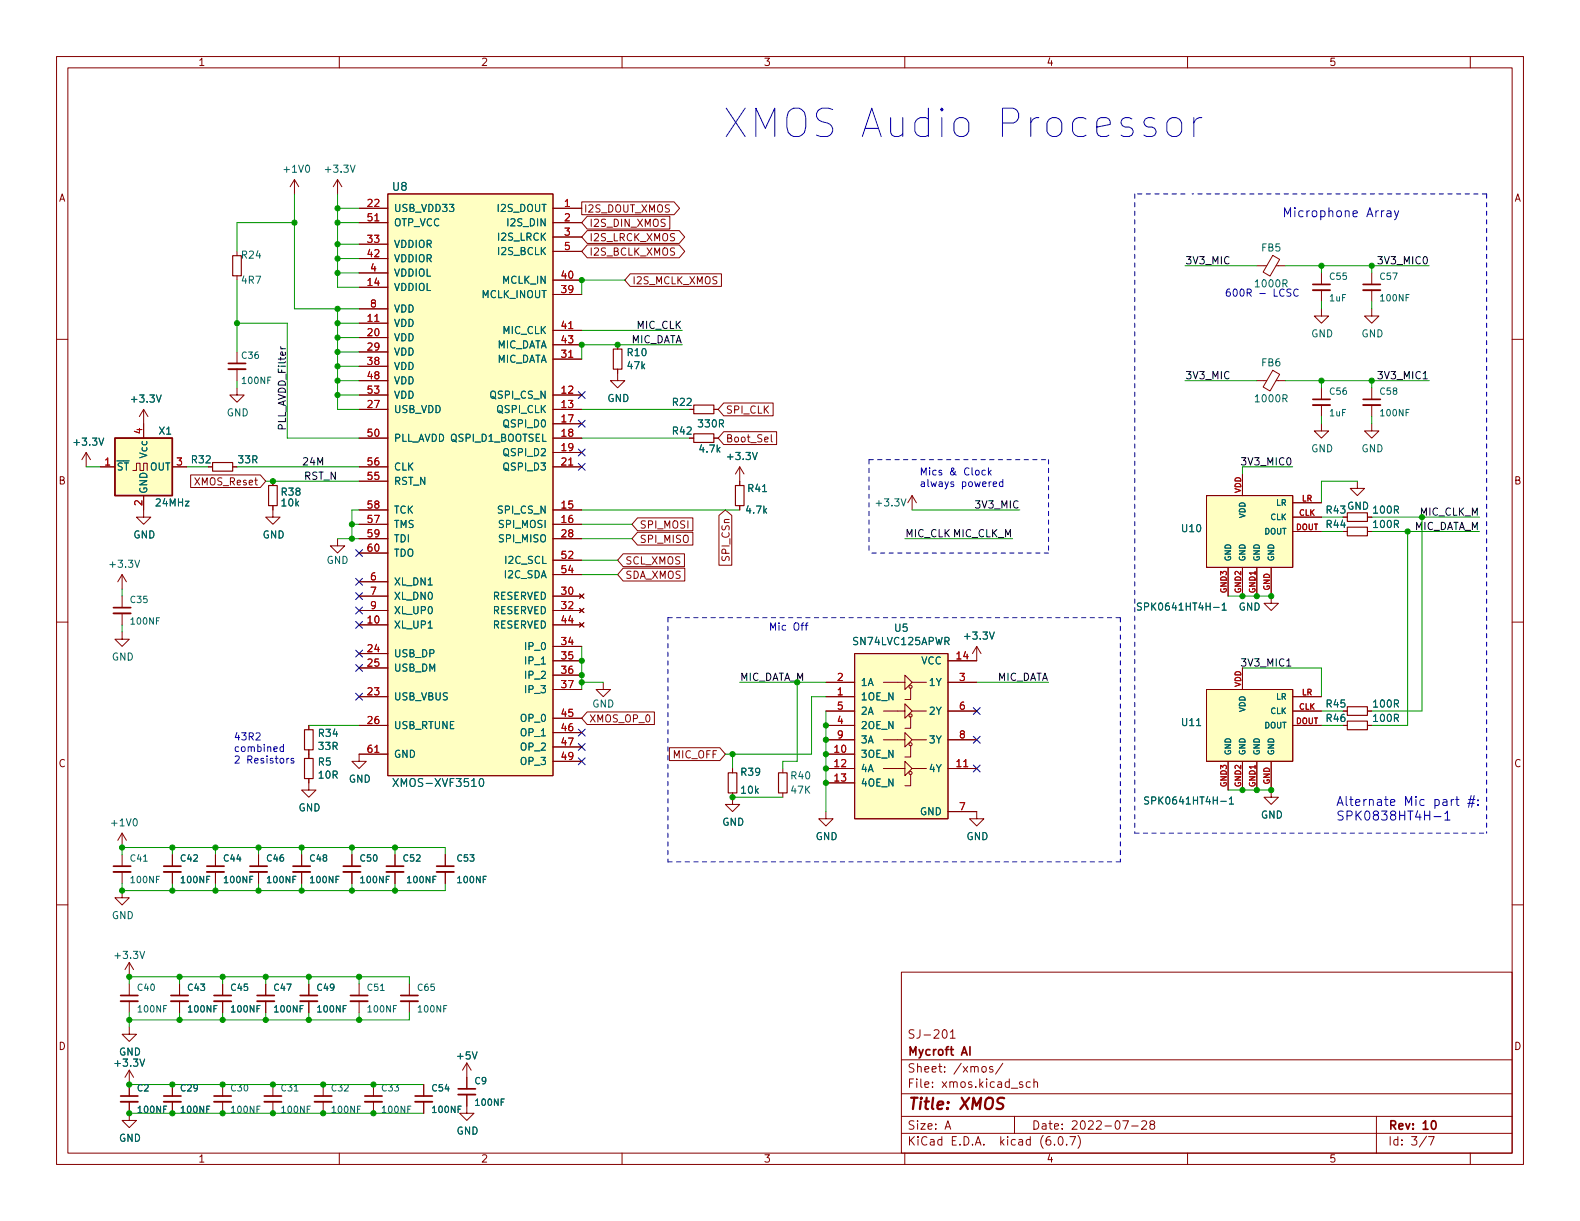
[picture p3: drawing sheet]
<svg xmlns="http://www.w3.org/2000/svg" width="279mm" height="216mm" viewBox="0 0 279 216" stroke-linecap="round" stroke-linejoin="round" font-family="sans-serif">
<defs><g id="words">
<text font-size="7" fill="#0000c2" x="127.6" y="24.4">XMOS Audio Processor</text>
<text font-size="2.8" fill="#840000" x="160.4" y="196.2">Title: XMOS</text>
<g font-size="2.2" fill="#0000c2">
<text x="226.7" y="38.4">Microphone Array</text>
<text x="236.2" y="142.5">Alternate Mic part #:</text>
<text x="236.2" y="145.1">SPK0838HT4H-1</text>
</g>
<g font-size="2.1" fill="#840000">
<text x="160.4" y="183.6">SJ-201</text>
<text x="160.4" y="189.7">Sheet: /xmos/</text>
<text x="160.4" y="186.7">Mycroft AI</text>
<text x="160.4" y="192.4">File: xmos.kicad_sch</text>
<text x="160.4" y="202.5">KiCad E.D.A. kicad (6.0.7)</text>
<text x="160.4" y="199.7">Size: A</text>
<text x="182.4" y="199.7">Date: 2022-07-28</text>
<text x="245.4" y="199.7">Rev: 10</text>
<text x="245.4" y="202.5">Id: 3/7</text>
</g>
<g font-size="1.9" fill="#006464">
<text x="69.5" y="33.7">U8</text>
<text x="70.3" y="139.1">XMOS-XVF3510</text>
</g>
<g font-size="1.8" fill="#840000">
<text x="35" y="11.6">1</text>
<text x="85" y="11.6">2</text>
<text x="135" y="11.6">3</text>
<text x="185" y="11.6">4</text>
<text x="235" y="11.6">5</text>
<text x="10.3" y="35.6">A</text>
<text x="267.7" y="35.6">A</text>
<text x="103.2" y="37.6">I2S_DOUT_XMOS</text>
<text x="104.2" y="40.1">I2S_DIN_XMOS</text>
<text x="104.2" y="45.2">I2S_BCLK_XMOS</text>
<text x="104.2" y="42.7">I2S_LRCK_XMOS</text>
<text x="111.8" y="50.3">I2S_MCLK_XMOS</text>
<text x="128.3" y="73.1">SPI_CLK</text>
<text x="34" y="81.9">R32</text>
<text x="128.3" y="78.2">Boot_Sel</text>
<text x="10.3" y="85.7">B</text>
<text x="34.7" y="85.8">XMOS_Reset</text>
<text x="267.7" y="85.7">B</text>
<text x="113.1" y="96">SPI_MISO</text>
<text x="113.1" y="93.5">SPI_MOSI</text>
<text x="234.6" y="90.8">R43</text>
<text x="110.5" y="99.8">SCL_XMOS</text>
<text x="129" y="99" transform="rotate(-90 129 99)">SPI_CSn</text>
<text x="110.5" y="102.3">SDA_XMOS</text>
<text x="234.6" y="125.1">R45</text>
<text x="104.1" y="127.7">XMOS_OP_0</text>
<text x="234.6" y="127.6">R46</text>
<text x="10.3" y="135.6">C</text>
<text x="119.1" y="134.1">MIC_OFF</text>
<text x="267.7" y="135.6">C</text>
<text x="10.3" y="185.7">D</text>
<text x="267.7" y="185.7">D</text>
<text x="35" y="205.6">1</text>
<text x="85" y="205.6">2</text>
<text x="135" y="205.6">3</text>
<text x="185" y="205.6">4</text>
<text x="235" y="205.6">5</text>
</g>
<g font-size="1.8" fill="#006464">
<text x="50.4" y="30.5">+1V0</text>
<text x="57.7" y="30.5">+3.3V</text>
<text x="69.6" y="37.5">USB_VDD33</text>
<text x="69.6" y="40">OTP_VCC</text>
<text x="88.1" y="37.5">I2S_DOUT</text>
<text x="90.1" y="40">I2S_DIN</text>
<text x="42.8" y="45.7">R24</text>
<text x="69.6" y="43.8">VDDIOR</text>
<text x="69.6" y="46.4">VDDIOR</text>
<text x="88.2" y="42.5">I2S_LRCK</text>
<text x="88.2" y="45.1">I2S_BCLK</text>
<text x="223.1" y="44.4">FB5</text>
<text x="42.8" y="50.2">4R7</text>
<text x="69.6" y="51.4">VDDIOL</text>
<text x="69.6" y="48.9">VDDIOL</text>
<text x="85.2" y="52.7">MCLK_INOUT</text>
<text x="88.9" y="50.2">MCLK_IN</text>
<text x="222.2" y="50.8">1000R</text>
<text x="69.6" y="57.8">VDD</text>
<text x="69.6" y="55.2">VDD</text>
<text x="88.9" y="59.1">MIC_CLK</text>
<text x="231.8" y="59.6">GND</text>
<text x="240.7" y="59.6">GND</text>
<text x="69.6" y="60.3">VDD</text>
<text x="69.6" y="62.9">VDD</text>
<text x="69.6" y="65.4">VDD</text>
<text x="87.6" y="64.1">MIC_DATA</text>
<text x="87.6" y="61.6">MIC_DATA</text>
<text x="111" y="63">R10</text>
<text x="111" y="65.3">47k</text>
<text x="223.1" y="64.8">FB6</text>
<text x="23.4" y="71.2">+3.3V</text>
<text x="69.6" y="67.9">VDD</text>
<text x="69.6" y="70.5">VDD</text>
<text x="86.8" y="70.5">QSPI_CS_N</text>
<text x="107.4" y="71.1">GND</text>
<text x="119" y="71.8">R22</text>
<text x="222.2" y="71.1">1000R</text>
<text x="28.1" y="76.8">X1</text>
<text x="40.1" y="73.6">GND</text>
<text x="69.6" y="73">USB_VDD</text>
<text x="87.9" y="73">QSPI_CLK</text>
<text x="89.3" y="75.6">QSPI_D0</text>
<text x="119" y="76.8">R42</text>
<text x="123.6" y="75.6">330R</text>
<text x="13.3" y="78.8">+3.3V</text>
<text x="20.6" y="83.2">~{ST}</text>
<text x="26" y="80.9" transform="rotate(-90 26 80.9)">Vcc</text>
<text x="26.5" y="83.2">OUT</text>
<text x="42.2" y="81.9">33R</text>
<text x="69.6" y="78.1">PLL_AVDD QSPI_D1_BOOTSEL</text>
<text x="69.6" y="83.2">CLK</text>
<text x="89.3" y="80.6">QSPI_D2</text>
<text x="89.3" y="83.2">QSPI_D3</text>
<text x="123.8" y="80">4.7k</text>
<text x="128.9" y="81.3">+3.3V</text>
<text x="231.8" y="80">GND</text>
<text x="240.7" y="80">GND</text>
<text x="26" y="87.4" transform="rotate(-90 26 87.4)">GND</text>
<text x="27.7" y="89.5">24MHz</text>
<text x="49.8" y="87.6">R38</text>
<text x="49.9" y="89.5">10k</text>
<text x="69.6" y="85.7">RST_N</text>
<text x="132.3" y="87">R41</text>
<text x="155.1" y="89.5">+3.3V</text>
<text x="23.6" y="95.2">GND</text>
<text x="46.4" y="95.2">GND</text>
<text x="69.6" y="93.3">TMS</text>
<text x="69.6" y="90.8">TCK</text>
<text x="69.6" y="95.9">TDI</text>
<text x="88.2" y="90.8">SPI_CS_N</text>
<text x="88.4" y="93.3">SPI_MOSI</text>
<text x="88.4" y="95.9">SPI_MISO</text>
<text x="132.1" y="90.8">4.7k</text>
<text x="209.1" y="94.1">U10</text>
<text x="234.6" y="93.3">R44</text>
<text x="238.2" y="90.1">GND</text>
<text x="243" y="90.8">100R</text>
<text x="243" y="93.3">100R</text>
<text x="19.6" y="100.4">+3.3V</text>
<text x="57.7" y="99.7">GND</text>
<text x="69.6" y="98.4">TDO</text>
<text x="89.5" y="99.7">I2C_SCL</text>
<text x="69.6" y="103.5">XL_DN1</text>
<text x="69.6" y="106">XL_DN0</text>
<text x="87" y="106">RESERVED</text>
<text x="89.3" y="102.2">I2C_SDA</text>
<text x="202.1" y="107.9">SPK0641HT4H-1</text>
<text x="219" y="107.9">GND</text>
<text x="69.6" y="111.1">XL_UP1</text>
<text x="69.6" y="108.6">XL_UP0</text>
<text x="87" y="108.6">RESERVED</text>
<text x="87" y="111.1">RESERVED</text>
<text x="158.2" y="111.7">U5</text>
<text x="170.8" y="113.1">+3.3V</text>
<text x="19.8" y="116.8">GND</text>
<text x="69.6" y="116.2">USB_DP</text>
<text x="69.6" y="118.7">USB_DM</text>
<text x="93.1" y="114.9">IP_0</text>
<text x="93.1" y="117.5">IP_1</text>
<text x="151.1" y="114.1">SN74LVC125APWR</text>
<text x="162.9" y="117.5">VCC</text>
<text x="69.6" y="123.8">USB_VBUS</text>
<text x="93.1" y="120">IP_2</text>
<text x="93.1" y="122.6">IP_3</text>
<text x="104.7" y="125.1">GND</text>
<text x="152.1" y="123.8">1OE_N</text>
<text x="152.1" y="121.3">1A</text>
<text x="164.5" y="121.3">1Y</text>
<text x="243" y="125.1">100R</text>
<text x="56.4" y="130.3">R34</text>
<text x="69.6" y="128.9">USB_RTUNE</text>
<text x="92.3" y="127.6">OP_0</text>
<text x="92.3" y="130.2">OP_1</text>
<text x="152.1" y="128.9">2OE_N</text>
<text x="152.1" y="126.4">2A</text>
<text x="152.1" y="131.4">3A</text>
<text x="164.5" y="126.4">2Y</text>
<text x="164.5" y="131.4">3Y</text>
<text x="209.1" y="128.4">U11</text>
<text x="243" y="127.6">100R</text>
<text x="56.3" y="135.4">R5</text>
<text x="56.4" y="132.6">33R</text>
<text x="56.4" y="137.7">10R</text>
<text x="69.6" y="134">GND</text>
<text x="92.3" y="132.7">OP_2</text>
<text x="92.3" y="135.3">OP_3</text>
<text x="131.1" y="137.2">R39</text>
<text x="140" y="137.8">R40</text>
<text x="152.1" y="134">3OE_N</text>
<text x="152.1" y="136.5">4A</text>
<text x="164.5" y="136.5">4Y</text>
<text x="52.8" y="143.5">GND</text>
<text x="61.7" y="138.4">GND</text>
<text x="131.1" y="140.3">10k</text>
<text x="140" y="140.3">47K</text>
<text x="152.1" y="139.1">4OE_N</text>
<text x="203.4" y="142.2">SPK0641HT4H-1</text>
<text x="19.9" y="146.1">+1V0</text>
<text x="127.7" y="146">GND</text>
<text x="144.2" y="148.5">GND</text>
<text x="162.7" y="144.1">GND</text>
<text x="170.9" y="148.5">GND</text>
<text x="223" y="144.7">GND</text>
<text x="19.8" y="162.5">GND</text>
<text x="20.5" y="169.5">+3.3V</text>
<text x="20.5" y="188.6">+3.3V</text>
<text x="21" y="186.6">GND</text>
<text x="81" y="187.3">+5V</text>
<text x="21" y="201.9">GND</text>
<text x="80.7" y="200.6">GND</text>
</g>
<g font-size="1.8" fill="#a90000">
<text x="65.1" y="36.6">22</text>
<text x="65.1" y="39.1">51</text>
<text x="99.8" y="36.6">1</text>
<text x="99.8" y="39.1">2</text>
<text x="99.8" y="41.7">3</text>
<text x="65.1" y="42.9">33</text>
<text x="65.1" y="45.5">42</text>
<text x="99.8" y="44.2">5</text>
<text x="65.1" y="50.5">14</text>
<text x="65.5" y="48">4</text>
<text x="99.3" y="51.8">39</text>
<text x="99.3" y="49.3">40</text>
<text x="65.1" y="56.9">11</text>
<text x="65.1" y="59.4">20</text>
<text x="65.5" y="54.4">8</text>
<text x="99.3" y="58.2">41</text>
<text x="65.1" y="62">29</text>
<text x="65.1" y="64.5">38</text>
<text x="99.3" y="63.2">31</text>
<text x="99.3" y="60.7">43</text>
<text x="65.1" y="67.1">48</text>
<text x="65.1" y="69.6">53</text>
<text x="99.3" y="69.6">12</text>
<text x="25.1" y="76.7" transform="rotate(-90 25.1 76.7)">4</text>
<text x="65.1" y="72.1">27</text>
<text x="65.1" y="77.2">50</text>
<text x="99.3" y="72.1">13</text>
<text x="99.3" y="74.7">17</text>
<text x="99.3" y="77.2">18</text>
<text x="18.6" y="82.3">1</text>
<text x="31.3" y="82.3">3</text>
<text x="65.1" y="82.3">56</text>
<text x="99.3" y="79.8">19</text>
<text x="99.3" y="82.3">21</text>
<text x="25.1" y="89.4" transform="rotate(-90 25.1 89.4)">2</text>
<text x="65.1" y="84.8">55</text>
<text x="65.1" y="89.9">58</text>
<text x="99.3" y="89.9">15</text>
<text x="65.1" y="92.5">57</text>
<text x="65.1" y="95">59</text>
<text x="99.3" y="92.5">16</text>
<text x="99.3" y="95">28</text>
<text x="65.1" y="97.5">60</text>
<text x="99.3" y="98.8">52</text>
<text x="99.3" y="101.3">54</text>
<text x="65.5" y="102.6">6</text>
<text x="65.5" y="105.2">7</text>
<text x="65.5" y="107.7">9</text>
<text x="99.3" y="105.2">30</text>
<text x="99.3" y="107.7">32</text>
<text x="65.1" y="110.2">10</text>
<text x="99.3" y="110.2">44</text>
<text x="65.1" y="115.3">24</text>
<text x="65.1" y="117.9">25</text>
<text x="99.3" y="114">34</text>
<text x="99.3" y="116.6">35</text>
<text x="99.3" y="119.1">36</text>
<text x="169.2" y="116.6">14</text>
<text x="65.1" y="122.9">23</text>
<text x="99.3" y="121.7">37</text>
<text x="148.1" y="122.9">1</text>
<text x="148.1" y="120.4">2</text>
<text x="148.1" y="125.5">5</text>
<text x="169.7" y="120.4">3</text>
<text x="169.7" y="125.5">6</text>
<text x="65.1" y="128">26</text>
<text x="99.3" y="126.7">45</text>
<text x="99.3" y="129.3">46</text>
<text x="99.3" y="131.8">47</text>
<text x="148.1" y="128">4</text>
<text x="148.1" y="130.6">9</text>
<text x="169.7" y="130.6">8</text>
<text x="65.1" y="133.1">61</text>
<text x="99.3" y="134.4">49</text>
<text x="147.6" y="133.1">10</text>
<text x="147.6" y="135.6">12</text>
<text x="169.2" y="135.6">11</text>
<text x="147.6" y="138.2">13</text>
<text x="169.7" y="143.3">7</text>
</g>
<g font-size="1.8" fill="#0f0f0f">
<text x="209.5" y="46.7">3V3_MIC</text>
<text x="244.2" y="46.7">3V3_MIC0</text>
<text x="112.6" y="58.2">MIC_CLK</text>
<text x="111.3" y="60.7">MIC_DATA</text>
<text x="209.5" y="67">3V3_MIC</text>
<text x="244.2" y="67">3V3_MIC1</text>
<text x="50.5" y="76.2" transform="rotate(-90 50.5 76.2)">PLL_AVDD_Filter</text>
<text x="53.3" y="82.3">24M</text>
<text x="220.1" y="82.3">3V3_MIC0</text>
<text x="53.8" y="84.8">RST_N</text>
<text x="172.8" y="89.9">3V3_MIC</text>
<text x="160" y="95">MIC_CLK MIC_CLK_M</text>
<text x="249.8" y="93.7">MIC_DATA_M</text>
<text x="220.1" y="117.8">3V3_MIC1</text>
<text x="176.1" y="120.4">MIC_DATA</text>
</g>
<g font-size="1.8" fill="#0000c2">
<text x="216.5" y="52.4">600R - LCSC</text>
<text x="162.6" y="84.1">Mics &amp; Clock</text>
<text x="162.6" y="86.1">always powered</text>
<text x="135.9" y="111.5">Mic Off</text>
<text x="41.3" y="130.9">43R2</text>
<text x="41.3" y="132.9">combined</text>
<text x="41.3" y="135">2 Resistors</text>
</g>
<g font-size="1.8" fill="#009600">
<text x="251.1" y="91.2">MIC_CLK_M</text>
<text x="130.8" y="120.4">MIC_DATA_M</text>
</g>
<g font-size="1.6" fill="#006464">
<text x="235.2" y="53.3">1uF</text>
<text x="235.2" y="49.5">C55</text>
<text x="244.1" y="49.5">C57</text>
<text x="244.2" y="53.3">100NF</text>
<text x="42.8" y="63.4">C36</text>
<text x="42.9" y="67.9">100NF</text>
<text x="235.2" y="69.8">C56</text>
<text x="244.1" y="69.8">C58</text>
<text x="235.2" y="73.6">1uF</text>
<text x="244.2" y="73.6">100NF</text>
<text x="23.1" y="106.6">C35</text>
<text x="23.3" y="110.4">100NF</text>
<text x="23.1" y="152.3">C41</text>
<text x="32" y="152.3">C42</text>
<text x="39.6" y="152.3">C44</text>
<text x="47.3" y="152.3">C46</text>
<text x="54.9" y="152.3">C48</text>
<text x="63.8" y="152.3">C50</text>
<text x="71.4" y="152.3">C52</text>
<text x="80.9" y="152.3">C53</text>
<text x="23.3" y="156.1">100NF</text>
<text x="32.2" y="156.1">100NF</text>
<text x="39.8" y="156.1">100NF</text>
<text x="47.4" y="156.1">100NF</text>
<text x="55" y="156.1">100NF</text>
<text x="63.9" y="156.1">100NF</text>
<text x="72.2" y="156.1">100NF</text>
<text x="81" y="156.1">100NF</text>
<text x="24.4" y="175.2">C40</text>
<text x="24.5" y="179">100NF</text>
<text x="33.3" y="175.2">C43</text>
<text x="33.4" y="179">100NF</text>
<text x="40.9" y="175.2">C45</text>
<text x="41" y="179">100NF</text>
<text x="48.5" y="175.2">C47</text>
<text x="48.7" y="179">100NF</text>
<text x="56.2" y="175.2">C49</text>
<text x="56.3" y="179">100NF</text>
<text x="65" y="175.2">C51</text>
<text x="65.2" y="179">100NF</text>
<text x="73.9" y="175.2">C65</text>
<text x="74.1" y="179">100NF</text>
<text x="84" y="191.7">C9</text>
<text x="24.3" y="193">C2</text>
<text x="24.5" y="196.8">100NF</text>
<text x="32" y="193">C29</text>
<text x="32.2" y="196.8">100NF</text>
<text x="40.9" y="193">C30</text>
<text x="41" y="196.8">100NF</text>
<text x="49.8" y="193">C31</text>
<text x="49.9" y="196.8">100NF</text>
<text x="58.7" y="193">C32</text>
<text x="58.8" y="196.8">100NF</text>
<text x="67.6" y="193">C33</text>
<text x="67.7" y="196.8">100NF</text>
<text x="76.5" y="193">C54</text>
<text x="76.6" y="196.8">100NF</text>
<text x="84.2" y="195.5">100NF</text>
</g>
<g font-size="1.4" fill="#a90000">
<text x="219.5" y="87.2" transform="rotate(-90 219.5 87.2)">VDD</text>
<text x="230.2" y="88.6">LR</text>
<text x="229.1" y="93.7">DOUT</text>
<text x="229.7" y="91.2">CLK</text>
<text x="216.9" y="104.8" transform="rotate(-90 216.9 104.8)">GND3</text>
<text x="219.5" y="104.8" transform="rotate(-90 219.5 104.8)">GND2</text>
<text x="222" y="104.8" transform="rotate(-90 222 104.8)">GND1</text>
<text x="224.5" y="104.4" transform="rotate(-90 224.5 104.4)">GND</text>
<text x="219.5" y="121.5" transform="rotate(-90 219.5 121.5)">VDD</text>
<text x="229.7" y="125.5">CLK</text>
<text x="230.2" y="122.9">LR</text>
<text x="229.1" y="128">DOUT</text>
<text x="216.9" y="139.1" transform="rotate(-90 216.9 139.1)">GND3</text>
<text x="219.5" y="139.1" transform="rotate(-90 219.5 139.1)">GND2</text>
<text x="222" y="139.1" transform="rotate(-90 222 139.1)">GND1</text>
<text x="224.5" y="138.7" transform="rotate(-90 224.5 138.7)">GND</text>
</g>
<g font-size="1.4" fill="#006464">
<text x="225.7" y="89.4">LR</text>
<text x="220.2" y="91.6" transform="rotate(-90 220.2 91.6)">VDD</text>
<text x="223.6" y="94.5">DOUT</text>
<text x="224.7" y="91.9">CLK</text>
<text x="217.7" y="99.3" transform="rotate(-90 217.7 99.3)">GND</text>
<text x="220.2" y="99.3" transform="rotate(-90 220.2 99.3)">GND</text>
<text x="222.8" y="99.3" transform="rotate(-90 222.8 99.3)">GND</text>
<text x="225.3" y="99.3" transform="rotate(-90 225.3 99.3)">GND</text>
<text x="220.2" y="125.9" transform="rotate(-90 220.2 125.9)">VDD</text>
<text x="225.7" y="123.7">LR</text>
<text x="223.6" y="128.8">DOUT</text>
<text x="224.7" y="126.2">CLK</text>
<text x="217.7" y="133.6" transform="rotate(-90 217.7 133.6)">GND</text>
<text x="220.2" y="133.6" transform="rotate(-90 220.2 133.6)">GND</text>
<text x="222.8" y="133.6" transform="rotate(-90 222.8 133.6)">GND</text>
<text x="225.3" y="133.6" transform="rotate(-90 225.3 133.6)">GND</text>
</g>
</g></defs>
<g fill="none" stroke="#840000" stroke-width=".18">
<path d="M10 10h259.4v195.9h-259.4zM12 12h255.4v191.9h-255.4zM60 10v2M110 10v2M160 10v2M210 10v2M260 10v2M52.1 31.8l-.8 1.2M52.1 31.8v2.5M52.1 31.8l.7 1.2M59.7 31.8l-.8 1.2M59.7 31.8v2.5"/>
<path d="M59.7 31.8l.8 1.2M63.5 36.8h5.1M63.5 39.4h5.1M68.6 34.3h29.2v102.9h-29.2zM97.8 36.8h5.1M97.8 39.4h5.1M102.9 35.7h16.3l1 1.1-1 1.2h-16.3zM103.8 38.2h14.6v2.3h-14.6l-.9-1.1zM10 60h2M41.9 44.5v.7M41.9 48.8v.7M63.5 57.2h5.1"/>
<path d="M63.5 50.8h5.1M63.5 59.7h5.1M63.5 43.2h5.1M63.5 48.3h5.1M63.5 45.7h5.1M63.5 54.6h5.1M97.8 41.9h5.1M97.8 52.1h5.1M97.8 49.5h5.1M97.8 58.4h5.1M97.8 44.5h5.1M103.8 43.3h16.3l1 1.2-1 1.1h-16.3l-.9-1.1z"/>
<path d="M103.8 40.8h16.3l1 1.1-1 1.1h-16.3l-.9-1.1zM111.4 48.4h16.2v2.2h-16.2l-.9-1.1zM222.2 47h1.8M225.1 45.2l1.2 .7-1.7 2.9-1.2-.7zM225.7 47h1.6M233.7 54.6v1.3h1.2l-1.2 1.3-1.3-1.3h1.3M233.7 48.3v2M233.7 51.3v2M242.6 54.6v1.3h1.2l-1.2 1.3-1.3-1.3h1.3M242.6 48.3v2M242.6 51.3v2M267.4 60h2"/>
<path d="M25.4 72.4l-.8 1.3M25.4 72.4v5.1M25.4 72.4l.8 1.3M41.9 68.6v1.3h1.3l-1.3 1.2-1.3-1.2h1.3M41.9 62.2v2.1M41.9 65.3v2M63.5 67.3h5.1M63.5 69.9h5.1M63.5 72.4h5.1M63.5 77.5h5.1M63.5 62.2h5.1M63.5 64.8h5.1"/>
<path d="M97.8 69.9h5.1M97.8 72.4h5.1M97.8 74.9h5.1M97.8 77.5h5.1M97.8 63.5h5.1M97.8 61h5.1M109.2 65.3v2h1.3l-1.3 1.3-1.3-1.3h1.3M109.2 61v.7M121.9 72.4h.8M121.9 77.5h.8M126.2 72.4h.8M126.2 77.5h.8"/>
<path d="M128 76.3h9.3v2.3h-9.3l-1-1.1zM128 71.3h8.7v2.2h-8.7l-1-1.1zM136.4 76.9v1.1l.2 .1M222.2 67.3h1.8M225.1 65.5l1.2 .7-1.7 2.9-1.2-.7zM225.7 67.3h1.6M233.7 74.9v1.3h1.2l-1.2 1.3-1.3-1.3h1.3M233.7 68.6v2M233.7 71.6v2.1M242.6 74.9v1.3h1.2l-1.2 1.3-1.3-1.3h1.3M242.6 68.6v2M242.6 71.6v2.1"/>
<path d="M15.2 80l-.7 1.3M15.2 80v2.6M15.2 80l.8 1.3M17.8 82.6h2.5M23.5 83.2h.6v-1.3h.7v1.3h.6v-1.3h.6v1.3M25.4 87.6v3.8h1.3l-1.3 1.3-1.3-1.3h1.3M30.5 82.6h2.5M33.7 84h12.3l1 1.1-1 1.1h-12.3zM41.1 82.6h.8M48.3 89.4v2h1.2l-1.2 1.3-1.3-1.3h1.3M48.3 85.1v.8M59.7 95.3v1.2h1.3l-1.3 1.3-1.3-1.3h1.3"/>
<path d="M63.5 90.2h5.1M63.5 92.7h5.1M63.5 82.6h5.1M63.5 95.3h5.1M63.5 85.1h5.1M63.5 97.8h5.1M97.8 90.2h5.1M97.8 92.7h5.1M97.8 80h5.1M97.8 82.6h5.1M97.8 95.3h5.1M97.8 99.1h5.1"/>
<path d="M110.2 97.9h10.8v2.3h-10.8l-1-1.1zM112.7 94.1h9.8v2.3h-9.8l-.9-1.1zM112.7 91.6h9.8v2.2h-9.8l-.9-1.1zM127.1 91.1l1.2-.9 1.1 .9v8.8h-2.3zM130.8 82.6v3.3M130.8 89.4v.8M130.8 82.6l-.8 1.2M130.8 82.6l.8 1.2M161.3 87.6l-.8 1.3M161.3 87.6v2.6M161.3 87.6l.8 1.3M213.4 87.6h15.2v12.7h-15.2z"/>
<path d="M219.7 83.8v3.8M228.6 91.4h5.1M228.6 94h5.1M228.6 88.9h5.1M237.5 94h.8M240 85.1v1.3h1.3l-1.3 1.2-1.2-1.2h1.2M241.8 91.4h.8M241.8 94h.8M10 110h2M21.6 111.8v1.2h1.3l-1.3 1.3-1.3-1.3h1.3M21.6 101.6v2.5M21.6 105.4v2"/>
<path d="M21.6 108.5v2M21.6 101.6l-.8 1.3M21.6 101.6l.8 1.3M63.5 110.5h5.1M63.5 115.6h5.1M63.5 118.1h5.1M63.5 105.4h5.1M63.5 108h5.1M63.5 102.9h5.1M97.8 110.5h5.1M97.8 105.4h5.1M97.8 108h5.1"/>
<path d="M97.8 114.3h5.1M97.8 116.8h5.1M97.8 119.4h5.1M97.8 101.6h5.1M102.5 105l.8 .8M102.5 107.6l.8 .7M102.5 110.1l.8 .8M103.3 105l-.8 .8M103.3 107.6l-.8 .7M103.3 110.1l-.8 .8M110.2 100.5h10.9v2.2h-10.9l-1-1.1zM151.1 115.6h16.5v29.2h-16.5z"/>
<path d="M172.7 114.3v2.5h-5.1M172.7 114.3l-.7 1.3M172.7 114.3l.8 1.3M217.2 100.3v5.1M219.7 100.3v5.1M219.7 118.1v3.8M222.2 100.3v5.1M224.8 100.3v6.4h1.3l-1.3 1.3-1.3-1.3h1.3M267.4 110h2M54.6 137.7v2h1.3l-1.3 1.3-1.3-1.3h1.3M54.6 128.3v.7M54.6 132.6v1.5"/>
<path d="M63.5 123.2h5.1M63.5 128.3h5.1M68.6 133.4h-5.1v1.2h1.3l-1.3 1.3-1.3-1.3h1.3M97.8 121.9h5.1M97.8 127h5.1M97.8 129.5h5.1M97.8 132.1h5.1M97.8 134.6h5.1M103.8 125.9h11.9v2.2h-11.9l-.9-1.1zM106.7 120.7v1.2h1.2l-1.2 1.3-1.3-1.3h1.3M118.4 132.2h8.9l1 1.2-1 1.1h-8.9zM129.5 135.9v.8"/>
<path d="M138.4 135.9v.8M146 123.2h5.1M146 128.3h5.1M146 133.4h5.1M146 125.7h5.1M146 120.7h5.1M146 135.9h5.1M146 130.8h5.1M146 138.4h5.1M156.2 120.7h3.8v-1.3l1.3 1.3-1.3 1.2v-1.2M156.2 135.9h3.8v-1.3l1.3 1.3-1.3 1.3v-1.3M156.2 130.8h3.8v-1.3l1.3 1.3-1.3 1.3v-1.3"/>
<path d="M156.2 125.7h3.8v-1.2l1.3 1.2-1.3 1.3v-1.3M161 121.7v2h-1M161 136.9v2h-1M161 131.8v2.1h-1M161 126.7v2.1h-1M161.3 125.7h2.5M161.3 120.7h2.5M161.3 135.9h2.5M161.3 130.8h2.5M167.6 125.7h5.1M167.6 120.7h5.1M167.6 135.9h5.1"/>
<path d="M167.6 130.8h5.1M213.4 121.9h15.2v12.7h-15.2zM217.2 134.6v5.1M219.7 134.6v5.1M222.2 134.6v5.1M224.8 134.6v6.4h1.3l-1.3 1.2-1.3-1.2h1.3M228.6 123.2h5.1M228.6 128.3h5.1M228.6 125.7h5.1M241.8 128.3h.8M241.8 125.7h.8M10 160h2"/>
<path d="M21.6 157.5v1.3h1.3l-1.3 1.2-1.3-1.2h1.3M21.6 147.3v2.6M21.6 151.1v2.1M21.6 154.2v2M21.6 147.3l-.8 1.3M21.6 147.3l.8 1.3M30.5 151.1v2.1M30.5 154.2v2M38.1 151.1v2.1M38.1 154.2v2M45.7 151.1v2.1M45.7 154.2v2"/>
<path d="M53.3 151.1v2.1M53.3 154.2v2M62.2 151.1v2.1M62.2 154.2v2M69.8 151.1v2.1M69.8 154.2v2M78.7 151.1v2.1M78.7 154.2v2M129.5 140.2v2h1.3l-1.3 1.3-1.2-1.3h1.2M138.4 140.2v.8M146 143.5v1.3h1.3l-1.3 1.3-1.2-1.3h1.2M167.6 143.5h5.1v1.3h1.3l-1.3 1.3-1.3-1.3h1.3"/>
<path d="M267.4 160h2M22.9 170.2v2.5M22.9 174v2M22.9 177v2.1M22.9 170.2l-.8 1.3M22.9 170.2l.7 1.3M31.7 174v2M31.7 177v2.1M39.4 174v2M39.4 177v2.1M47 174v2M47 177v2.1"/>
<path d="M54.6 174v2M54.6 177v2.1M63.5 174v2M63.5 177v2.1M72.4 174v2M72.4 177v2.1M159.4 171.9h108v32h-108zM22.9 194.8v3.3h1.2l-1.2 1.3-1.3-1.3h1.3M22.9 181.6v1.3h1.2l-1.2 1.3-1.3-1.3h1.3M22.9 189.2v4.6M22.9 189.2l-.8 1.3M22.9 189.2l.7 1.3"/>
<path d="M30.5 191.8v2M30.5 194.8v2.1M39.4 191.8v2M39.4 194.8v2.1M48.3 191.8v2M48.3 194.8v2.1M57.1 191.8v2M57.1 194.8v2.1M66 191.8v2M66 194.8v2.1M74.9 191.8v2M74.9 194.8v2.1"/>
<path d="M82.5 193.5v3.4h1.3l-1.3 1.2-1.2-1.2h1.2M82.5 188l-.7 1.2M82.5 188v4.5M82.5 188l.8 1.2M159.4 197.4h108M159.4 193.4h108M159.4 187.4h108M166.8 182.2l.2-.1a.81 .81 0 0 1 .6 .6 .81 .81 0 0 1-.3 .8l-.2 .1a.81 .81 0 0 1-.3-1.4zM167.1 199.7l.5-1.5 .5 1.5M167.3 199.2h.7M168 182.5l.5-.4v1.5M168 183.6h.9"/>
<path d="M173.7 188.7l.2-.1 .4 .1 .1 .6-.1 .2-.4 .1-.2-.2zM175.5 188.7l-.3-.1-.2 .2v.2l.5 .1v.4h-.5M177.3 188l-1.3 1.9M179.4 197.4v3M180.8 191.4l-.3-.1-.2 .2v.2l.5 .2v.3h-.5M182.2 191.4l-.4-.1-.3 .3v.4l.1 .2h.6M182.8 191.4l.2-.1 .4 .1 .1 .9M182.8 190.8v1.5M198.5 198.2h1l-.6 1.5M200.1 199.1h1.2M201.9 198.3l.6-.1 .2 .1 .1 .3-1 1.1h1M203.6 198.8l-.3-.3 .1-.2 .2-.1h.4l.2 .3-.1 .2-.6 .2-.2 .2 .1 .4 .2 .2 .4-.1 .2-.2-.1-.4-.2-.2"/>
<path d="M243.4 197.4v6.5M60 203.9v2M110 203.9v2M159.4 200.4h108M160 203.9v2M186.5 202.3v.2M187.3 201h.2a.81 .81 0 0 1 .6 .6 .81 .81 0 0 1-.3 .8l-.2 .1a.81 .81 0 0 1-.6-.6 .81 .81 0 0 1 .3-.9zM188.6 202.3v.2M189.2 201h1l-.7 1.5M190.6 200.8a1.72 1.72 0 0 1 0 2.2M210 203.9v2M252.3 200.9l-1.3 1.9"/>
<path d="M252.6 201h1l-.6 1.5M260 203.9v2"/>
<circle cx="161" cy="126.5" r=".28"/>
<circle cx="161" cy="131.6" r=".28"/>
<circle cx="161" cy="121.4" r=".28"/>
<circle cx="161" cy="136.7" r=".28"/>
</g>
<g fill="none" stroke="#840000" stroke-width=".3">
<path d="M232.2 50.3h3M241 50.3h3.1M40.4 64.3h3M232.2 70.6h3M241 70.6h3.1M20.1 107.4h3M20.1 153.2h3M29 153.2h3M36.6 153.2h3M44.2 153.2h3M51.8 153.2h3.1M60.7 153.2h3.1"/>
<path d="M68.3 153.2h3.1M77.2 153.2h3.1M21.3 176h3.1M30.2 176h3.1M37.8 176h3.1M45.5 176h3M53.1 176h3M62 176h3M70.9 176h3M21.3 193.8h3.1M29 193.8h3M37.8 193.8h3.1"/>
<path d="M46.7 193.8h3.1M55.6 193.8h3.1M64.5 193.8h3.1M73.4 193.8h3.1M81 192.5h3.1M171.5 185.1v1.5M253.3 198.2h.2a.81 .81 0 0 1 .5 .6 .81 .81 0 0 1-.3 .8l-.1 .1a.81 .81 0 0 1-.6-.6 .81 .81 0 0 1 .3-.9z"/>
</g>
<path d="M177.6 194.2a.85 .85 0 0 0-1.1 .1 .45 .45 0 0 0 .2 .8l.4 .1a.49 .49 0 0 1 .3 .5 .49 .49 0 0 1-.4 .4l-.8-.1" fill="none" stroke="#840000" stroke-width=".4"/>
<g fill="none" stroke="#840000" stroke-width=".33">
<path d="M232.2 51.3h3M241 51.3h3.1M40.4 65.3h3M232.2 71.6h3M241 71.6h3.1M20.1 108.5h3M20.1 154.2h3M29 154.2h3M36.6 154.2h3M44.2 154.2h3M51.8 154.2h3.1M60.7 154.2h3.1"/>
<path d="M68.3 154.2h3.1M77.2 154.2h3.1M21.3 177h3.1M30.2 177h3.1M37.8 177h3.1M45.5 177h3M53.1 177h3M62 177h3M70.9 177h3M21.3 194.8h3.1M29 194.8h3M37.8 194.8h3.1"/>
<path d="M46.7 194.8h3.1M55.6 194.8h3.1M64.5 194.8h3.1M73.4 194.8h3.1M81 193.5h3.1"/>
</g>
<g fill="#ffffc2" stroke="#ffffc2" stroke-width=".18">
<path d="M213.4 87.6h15.2v12.7h-15.2z"/>
<path d="M68.6 34.3h29.2v102.9h-29.2z"/>
<path d="M213.4 121.9h15.2v12.7h-15.2z"/>
<path d="M20.3 77.5h10.2v10.1h-10.2z"/>
<path d="M151.1 115.6h16.5v29.2h-16.5z"/>
</g>
<path d="M201.9 106.7l-.5-.1-.2 .1v.4l.5 .2 .2 .3-.3 .3-.5-.1M216.1 107l.4-.4v1.3M216.1 107.9h.7M69.5 137.7l.9 1.4M70.4 137.7l-.9 1.4M84.9 137.8l.2-.1a.75 .75 0 0 1 .5 .7 .75 .75 0 0 1-.5 .7l-.2-.2-.2-.4zM203.1 141l-.5-.1-.1 .1v.4l.5 .2 .1 .3-.2 .3-.5-.1M217.4 141.3l.4-.4v1.3M217.4 142.2h.7" fill="none" stroke="#006464" stroke-width=".18"/>
<g fill="none" stroke="#840000" stroke-width=".2">
<path d="M41.1 45.2h1.6v3.6h-1.6zM108.5 61.7h1.5v3.6h-1.5zM122.7 71.6h3.5v1.6h-3.5zM122.7 76.7h3.5v1.5h-3.5zM37.6 81.8h3.5v1.5h-3.5zM47.5 85.9h1.5v3.5h-1.5zM130 85.9h1.6v3.5h-1.6zM238.3 90.7h3.5v1.5h-3.5zM238.3 93.2h3.5v1.5h-3.5zM53.8 129h1.6v3.6h-1.6zM53.8 134.1h1.6v3.6h-1.6zM128.8 136.7h1.5v3.5h-1.5z"/>
<path d="M137.7 136.7h1.5v3.5h-1.5zM238.3 127.5h3.5v1.5h-3.5zM238.3 125h3.5v1.5h-3.5z"/>
</g>
<path d="M20.3 77.5h10.2v10.1h-10.2z" fill="none" stroke="#840000" stroke-width=".25"/>
<path d="M49.6 61.3l.3 .4" fill="none" stroke="#0f0f0f" stroke-width=".18"/>
<g fill="none" stroke="#0000c2" stroke-width=".18">
<path d="M204.2 21l-.5-.2h-.7l-.5 .2-.2 .5 .2 .7 .5 .3h.7l.5 .2 .2 .5-.2 .7-.5 .2h-.9l-.5-.2M206.6 21.3a1.36 1.36 0 0 1 1.3-.5 1.36 1.36 0 0 1 1.1 1v1.4a1.36 1.36 0 0 1-1.3 1 1.36 1.36 0 0 1-1.4-1v-1.4zM211.1 20.8v3.3M212.5 20.8a1.28 1.28 0 0 0-1.4 1M245.3 37.3h.6l.1 1M246 37.6l-.6 .1a.31 .31 0 0 0-.2 .3 .31 .31 0 0 0 .2 .3h.6M246.6 37.3l.4 1M247.3 37.3l-.5 1.4-.2 .2M228.3 51.2l-.5-.1-.2 .1v.4l.6 .2 .1 .3-.3 .3-.4-.1M229.6 51.2a.6 .6 0 0 0-.9 .5 .6 .6 0 0 0 .6 .7l.3-.1M174.2 83.2l-.3-.1-.3 .3 .2 .5h.4M174.8 82.7v1.3"/>
<path d="M174.9 83.5l.4 .5M175.3 83.1l-.5 .5M175.6 85.6l.6-.1v-.2l-.4-.1-.2 .2 .1 .6h.5M177.3 85.3l-.3-.1-.3 .2 .1 .6h.5M177.3 84.8v1.2M142.4 110.6h.5M142.9 110.1l-.3 .2v1.1M50.1 132.1l-.3-.1-.3 .3 .1 .5h.5M50.1 131.6v1.3M50.7 134.1v.8M51.1 134.1l-.4 .2M51.9 134.1h-.3l-.1 .2v.2l.4 .1v.3h-.4"/>
<path d="M253.6 144.4h1.2M255.5 143.9l.5-.5v1.6M255.5 145h.9M257.1 141.4h-.3l-.2 .3M257.4 141.4h.6M257.6 140.8v1.4l.1 .2h.3M259.5 142.1h1.2M259.7 141.4h1.1M260.1 140.7l-.4 2M260.7 140.7l-.5 2M261.4 142.3v.1M261.4 141.4v.2"/>
</g>
<g fill="none" stroke="#0000c2" stroke-width=".18" stroke-dasharray=".8 .8">
<path d="M200.7 34.3v113M209.5 34.3h-8.8M262.9 34.3v113M262.9 34.3h-52.1M153.7 81.3h31.7M153.7 81.3v16.5M185.4 97.8h-31.7M185.4 81.3v16.5M118.1 109.2v43.2M118.1 109.2h80M198.1 109.2v43.2M118.1 152.4h80"/>
<path d="M200.7 147.3h62.2"/>
</g>
<g fill="none" stroke="#009600" stroke-width=".18">
<path d="M52.1 39.4h-10.2v5.1M52.1 34.3v20.3h11.4M59.7 36.8h3.8M59.7 39.4h3.8M59.7 34.3v16.5h3.8M41.9 57.2h8.9v20.3h12.7M41.9 49.5v12.7M59.7 43.2h3.8M59.7 54.6v17.8h3.8M59.7 59.7h3.8M59.7 57.2h3.8M59.7 48.3h3.8"/>
<path d="M59.7 45.7h3.8M102.9 58.4h17.7M110.5 49.5h-7.6v2.6M209.5 47h12.7M227.3 47h25.4M233.7 47v1.3M233.7 53.3v1.3M242.6 47v1.3M242.6 53.3v1.3M41.9 67.3v1.3M59.7 69.9h3.8M59.7 64.8h3.8"/>
<path d="M59.7 62.2h3.8M59.7 67.3h3.8M102.9 72.4h19M102.9 77.5h19M120.6 61h-17.7v2.5M209.5 67.3h12.7M227.3 67.3h25.4M233.7 67.3v1.3M233.7 73.7v1.2M242.6 67.3v1.3M242.6 73.7v1.2M15.2 82.6h2.6"/>
<path d="M33 82.6h3.8M41.9 82.6h21.6M47 85.1h16.5M59.7 95.3h3.8M62.2 92.7h1.3M63.5 90.2h-1.3v5.1M102.9 99.1h6.3M102.9 90.2h27.9M102.9 95.3h8.9M102.9 92.7h8.9M160 95.3h19.1M161.3 90.2h19"/>
<path d="M228.6 82.6h-8.9v1.2M233.7 94h3.8M233.7 91.4h3.8M240 85.1h-6.3v3.8M242.6 94h19M242.6 91.4h19M248.9 94v34.3h-6.3M251.5 91.4v34.3h-8.9M21.6 104.1v1.3M21.6 110.5v1.3M102.9 101.6h6.3M102.9 114.3v7.6"/>
<path d="M217.2 105.4h7.6M219.7 118.1h14v5.1M54.6 128.3h8.9M102.9 120.7h3.8M129.5 133.4v2.5M130.8 120.7h15.2M141 120.7v13.9h-2.6v1.3M146 123.2h-2.5v10.2h-15.2M146 125.7v17.8M172.7 120.7h12.7M217.2 139.7h7.6M233.7 128.3h3.8"/>
<path d="M233.7 125.7h3.8M21.6 156.2v1.3h57.1v-1.3M21.6 151.1v-1.2h57.1v1.2M30.5 149.9v1.2M30.5 156.2v1.3M38.1 149.9v1.2M38.1 156.2v1.3M45.7 149.9v1.2M45.7 156.2v1.3M53.3 149.9v1.2M53.3 156.2v1.3M62.2 149.9v1.2"/>
<path d="M62.2 156.2v1.3M69.8 149.9v1.2M69.8 156.2v1.3M129.5 141h8.9M22.9 174v-1.3h49.5v1.3M22.9 179.1v2.5M31.7 172.7v1.3M31.7 179.1v1.2M39.4 172.7v1.3M39.4 179.1v1.2M47 172.7v1.3M47 179.1v1.2"/>
<path d="M54.6 172.7v1.3M54.6 179.1v1.2M63.5 172.7v1.3M63.5 179.1v1.2M72.4 179.1v1.2h-49.5M22.9 196.9h52M22.9 191.8h52"/>
</g>
<g fill="none" stroke="#000084" stroke-width=".18">
<path d="M102.3 79.4l1.2 1.2M102.3 74.3l1.2 1.2M102.3 69.2l1.2 1.3M103.5 79.4l-1.2 1.2M103.5 74.3l-1.2 1.2M103.5 69.2l-1.2 1.3M62.9 97.2l1.2 1.2M64.1 97.2l-1.2 1.2M102.3 81.9l1.2 1.3M103.5 81.9l-1.2 1.3M62.9 104.8l1.2 1.2M62.9 117.5l1.2 1.2"/>
<path d="M62.9 107.3l1.2 1.3M62.9 109.9l1.2 1.2M62.9 102.3l1.2 1.2M62.9 115l1.2 1.2M64.1 104.8l-1.2 1.2M64.1 117.5l-1.2 1.2M64.1 107.3l-1.2 1.3M64.1 109.9l-1.2 1.2M64.1 102.3l-1.2 1.2M64.1 115l-1.2 1.2M62.9 122.6l1.2 1.2M64.1 122.6l-1.2 1.2"/>
<path d="M102.3 134l1.2 1.2M102.3 128.9l1.2 1.2M102.3 131.5l1.2 1.2M103.5 134l-1.2 1.2M103.5 128.9l-1.2 1.2M103.5 131.5l-1.2 1.2M172.1 130.2l1.2 1.2M172.1 125.1l1.2 1.2M172.1 135.3l1.2 1.2M173.3 130.2l-1.2 1.2M173.3 125.1l-1.2 1.2M173.3 135.3l-1.2 1.2"/>
</g>
<g fill="#009600" stroke="#009600" stroke-width=".18">
<circle cx="53.3" cy="157.5" r=".46"/>
<circle cx="62.2" cy="157.5" r=".46"/>
<circle cx="62.2" cy="149.9" r=".46"/>
<circle cx="63.5" cy="172.7" r=".46"/>
<circle cx="53.3" cy="149.9" r=".46"/>
<circle cx="69.8" cy="157.5" r=".46"/>
<circle cx="69.8" cy="149.9" r=".46"/>
<circle cx="63.5" cy="180.3" r=".46"/>
<circle cx="54.6" cy="180.3" r=".46"/>
<circle cx="31.7" cy="172.7" r=".46"/>
<circle cx="47" cy="172.7" r=".46"/>
<circle cx="39.4" cy="172.7" r=".46"/>
<circle cx="22.9" cy="172.7" r=".46"/>
<circle cx="22.9" cy="180.3" r=".46"/>
<circle cx="39.4" cy="180.3" r=".46"/>
<circle cx="30.5" cy="191.8" r=".46"/>
<circle cx="31.7" cy="180.3" r=".46"/>
<circle cx="39.4" cy="191.8" r=".46"/>
<circle cx="48.3" cy="191.8" r=".46"/>
<circle cx="47" cy="180.3" r=".46"/>
<circle cx="54.6" cy="172.7" r=".46"/>
<circle cx="57.1" cy="191.8" r=".46"/>
<circle cx="57.1" cy="196.9" r=".46"/>
<circle cx="66" cy="191.8" r=".46"/>
<circle cx="66" cy="196.9" r=".46"/>
<circle cx="48.3" cy="196.9" r=".46"/>
<circle cx="22.9" cy="196.9" r=".46"/>
<circle cx="39.4" cy="196.9" r=".46"/>
<circle cx="22.9" cy="191.8" r=".46"/>
<circle cx="30.5" cy="196.9" r=".46"/>
<circle cx="45.7" cy="157.5" r=".46"/>
<circle cx="38.1" cy="149.9" r=".46"/>
<circle cx="45.7" cy="149.9" r=".46"/>
<circle cx="21.6" cy="149.9" r=".46"/>
<circle cx="30.5" cy="149.9" r=".46"/>
<circle cx="21.6" cy="157.5" r=".46"/>
<circle cx="30.5" cy="157.5" r=".46"/>
<circle cx="38.1" cy="157.5" r=".46"/>
<circle cx="59.7" cy="36.8" r=".46"/>
<circle cx="59.7" cy="39.4" r=".46"/>
<circle cx="59.7" cy="57.2" r=".46"/>
<circle cx="41.9" cy="57.2" r=".46"/>
<circle cx="59.7" cy="54.6" r=".46"/>
<circle cx="59.7" cy="45.7" r=".46"/>
<circle cx="59.7" cy="48.3" r=".46"/>
<circle cx="59.7" cy="43.2" r=".46"/>
<circle cx="52.1" cy="39.4" r=".46"/>
<circle cx="129.5" cy="141" r=".46"/>
<circle cx="129.5" cy="133.4" r=".46"/>
<circle cx="146" cy="135.9" r=".46"/>
<circle cx="146" cy="138.4" r=".46"/>
<circle cx="146" cy="133.4" r=".46"/>
<circle cx="146" cy="130.8" r=".46"/>
<circle cx="146" cy="128.3" r=".46"/>
<circle cx="102.9" cy="116.8" r=".46"/>
<circle cx="102.9" cy="120.7" r=".46"/>
<circle cx="102.9" cy="119.4" r=".46"/>
<circle cx="59.7" cy="69.9" r=".46"/>
<circle cx="59.7" cy="67.3" r=".46"/>
<circle cx="62.2" cy="92.7" r=".46"/>
<circle cx="48.3" cy="85.1" r=".46"/>
<circle cx="102.9" cy="61" r=".46"/>
<circle cx="59.7" cy="64.8" r=".46"/>
<circle cx="59.7" cy="62.2" r=".46"/>
<circle cx="59.7" cy="59.7" r=".46"/>
<circle cx="102.9" cy="49.5" r=".46"/>
<circle cx="109.2" cy="61" r=".46"/>
<circle cx="62.2" cy="95.3" r=".46"/>
<circle cx="222.2" cy="105.4" r=".46"/>
<circle cx="224.8" cy="105.4" r=".46"/>
<circle cx="248.9" cy="94" r=".46"/>
<circle cx="222.2" cy="139.7" r=".46"/>
<circle cx="224.8" cy="139.7" r=".46"/>
<circle cx="219.7" cy="139.7" r=".46"/>
<circle cx="219.7" cy="105.4" r=".46"/>
<circle cx="242.6" cy="47" r=".46"/>
<circle cx="233.7" cy="47" r=".46"/>
<circle cx="233.7" cy="67.3" r=".46"/>
<circle cx="242.6" cy="67.3" r=".46"/>
</g>
<use href="#words"/>
</svg>
